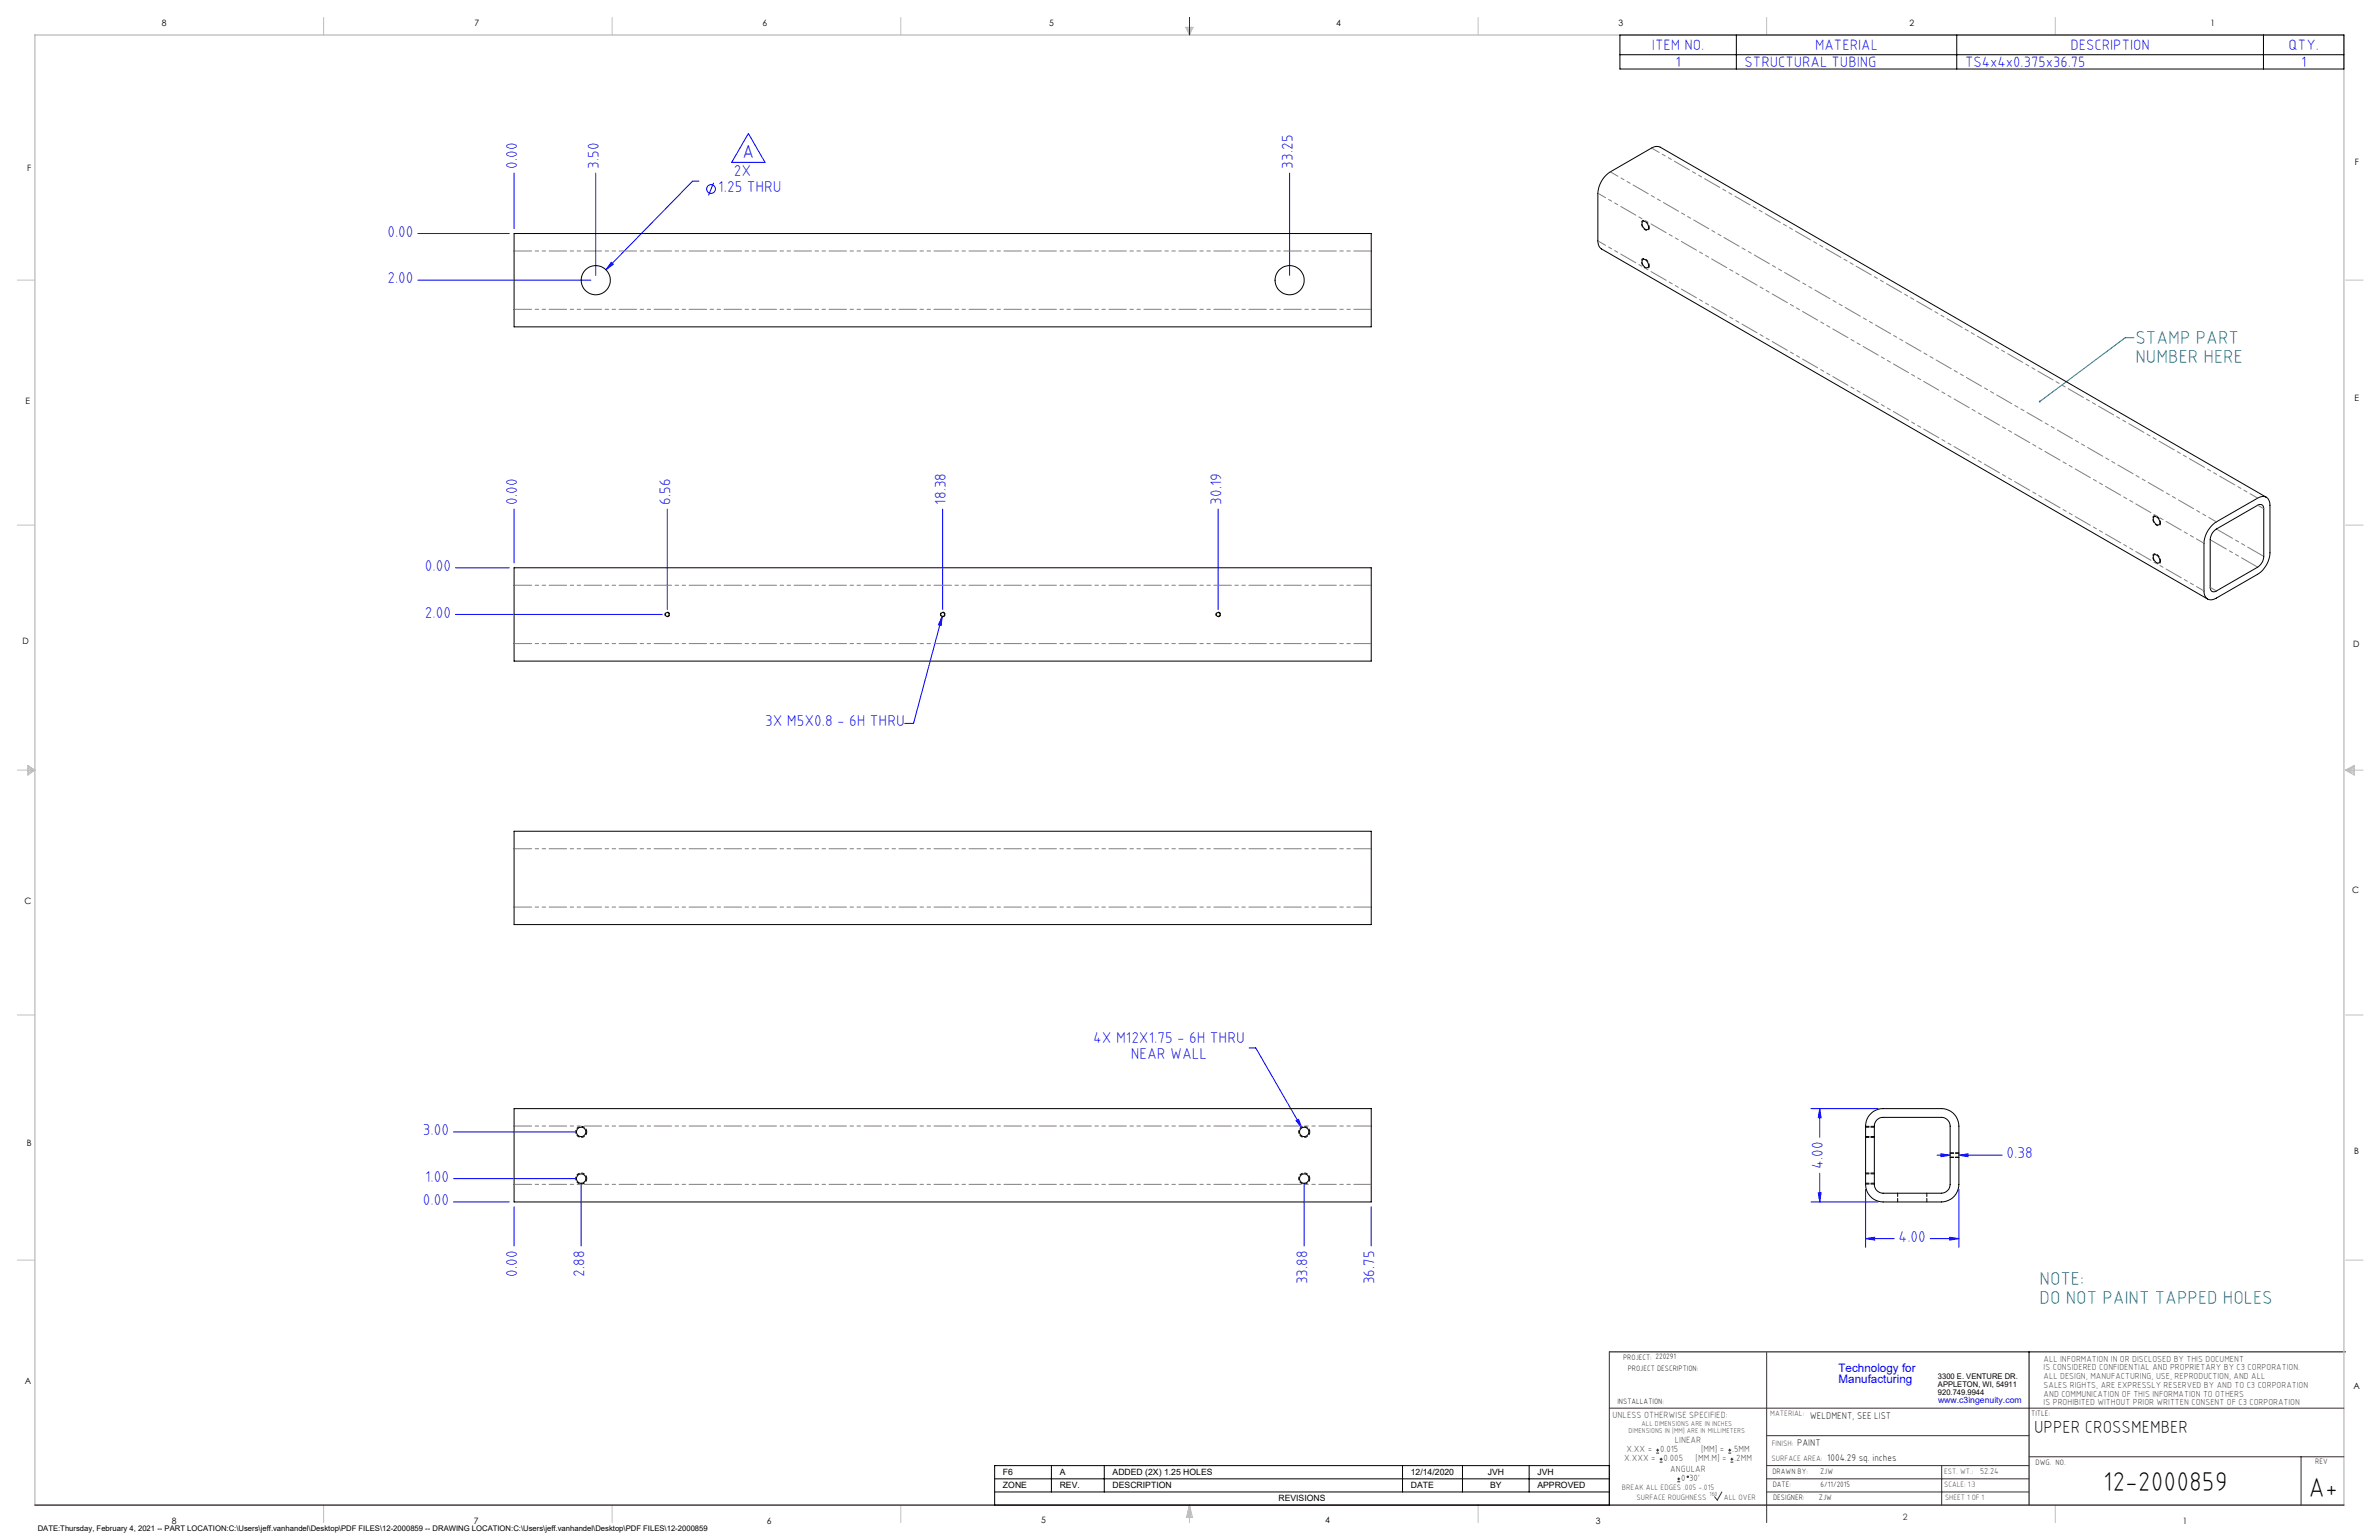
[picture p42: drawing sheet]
<svg xmlns="http://www.w3.org/2000/svg" width="864mm" height="559mm" viewBox="0 0 864 559" stroke-linecap="round" stroke-linejoin="round" font-family="sans-serif">
<defs><g id="words">
<g font-size="9.9">
<text x="763.5" y="541.1">12-2000859</text>
<text x="838" y="543.2">A+</text>
</g>
<text font-size="6.8" fill="#00f" x="269.6" y="57.5">A</text>
<g font-size="6.8" fill="#008080">
<text x="775.2" y="124.9">STAMP PART</text>
<text x="775.2" y="131.7">NUMBER HERE</text>
<text x="740.4" y="466.3">NOTE:</text>
<text x="740.4" y="473.1">DO NOT PAINT TAPPED HOLES</text>
</g>
<text font-size="6.3" x="738.4" y="519.9">UPPER CROSSMEMBER</text>
<g font-size="5.7" fill="#00f">
<text x="187.8" y="61.2" transform="rotate(-90 187.8 61.2)">0.00</text>
<text x="217.4" y="61.2" transform="rotate(-90 217.4 61.2)">3.50</text>
<text x="266.4" y="64">2X</text>
<text x="469.3" y="61.2" transform="rotate(-90 469.3 61.2)">33.25</text>
<text x="260.8" y="69.7">1.25 THRU</text>
<text x="140.6" y="85.9">0.00</text>
<text x="140.6" y="102.8">2.00</text>
<text x="187.8" y="183.1" transform="rotate(-90 187.8 183.1)">0.00</text>
<text x="243.4" y="183.1" transform="rotate(-90 243.4 183.1)">6.56</text>
<text x="343.4" y="183.1" transform="rotate(-90 343.4 183.1)">18.38</text>
<text x="443.4" y="183.1" transform="rotate(-90 443.4 183.1)">30.19</text>
<text x="154.2" y="207.1">0.00</text>
<text x="154.2" y="224.1">2.00</text>
<text x="277.7" y="263.6">3X M5X0.8 - 6H THRU</text>
<text x="396.8" y="378.5">4X M12X1.75 - 6H THRU</text>
<text x="410.5" y="384.2">NEAR WALL</text>
<text x="153.5" y="411.8">3.00</text>
<text x="661.7" y="424.1" transform="rotate(-90 661.7 424.1)">4.00</text>
<text x="728.4" y="420.3">0.38</text>
<text x="154.3" y="428.8">1.00</text>
<text x="153.5" y="437.2">0.00</text>
<text x="689.2" y="450.6">4.00</text>
<text x="187.8" y="463.2" transform="rotate(-90 187.8 463.2)">0.00</text>
<text x="212.1" y="463.2" transform="rotate(-90 212.1 463.2)">2.88</text>
<text x="474.6" y="466" transform="rotate(-90 474.6 466)">33.88</text>
<text x="498.9" y="466" transform="rotate(-90 498.9 466)">36.75</text>
</g>
<g font-size="5.4" fill="#00f">
<text x="599.7" y="18.1">ITEM NO.</text>
<text x="658.9" y="18.1">MATERIAL</text>
<text x="751.6" y="18.1">DESCRIPTION</text>
<text x="830.8" y="18.1">QTY.</text>
<text x="608.2" y="24.3">1</text>
<text x="633.3" y="24.3">STRUCTURAL TUBING</text>
<text x="713.3" y="24.3">TS4x4x0.375x36.75</text>
<text x="835.3" y="24.3">1</text>
</g>
<g font-size="4.2" fill="#00f">
<text x="667.4" y="497.7">Technology for</text>
<text x="667.4" y="502">Manufacturing</text>
</g>
<g font-size="3.5">
<text x="657" y="514.9">WELDMENT, SEE LIST</text>
<text x="652.4" y="524.7">PAINT</text>
<text x="663.3" y="530.1">1004.29 sq. inches</text>
</g>
<g font-size="3.3" fill="#382c30">
<text x="585.4" y="514.4">UNLESS OTHERWISE SPECIFIED:</text>
<text x="590.4" y="526.8">X.XX =</text>
<text x="602.6" y="526.8">0.015</text>
<text x="608" y="523.6">LINEAR</text>
<text x="617.5" y="526.8">[MM] =</text>
<text x="628.8" y="526.8">.5MM</text>
<text x="589.6" y="530.1">X.XXX =</text>
<text x="603.9" y="530.1">0.005</text>
<text x="606.3" y="534">ANGULAR</text>
<text x="615.5" y="530.1">[MM.M] =</text>
<text x="629.6" y="530.1">.2MM</text>
<text x="610.3" y="537.3">0</text>
<text x="613.2" y="537.3">30'</text>
</g>
<g font-size="3.2">
<text x="58.8" y="9.6">8</text>
<text x="172.3" y="9.5">7</text>
<text x="276.8" y="9.5">6</text>
<text x="380.9" y="9.6">5</text>
<text x="485" y="9.5">4</text>
<text x="587.5" y="9.5">3</text>
<text x="693.1" y="9.5">2</text>
<text x="802.4" y="9.5">1</text>
<text x="854.9" y="59.8">F</text>
<text x="9.9" y="62">F</text>
<text x="9.3" y="146.5">E</text>
<text x="854.7" y="145.5">E</text>
<text x="8.2" y="233.6">D</text>
<text x="854.3" y="234.9">D</text>
<text x="8.9" y="328.1">C</text>
<text x="853.9" y="324.1">C</text>
<text x="9.7" y="415.8">B</text>
<text x="854.6" y="418.6">B</text>
<text x="9" y="502">A</text>
<text x="854.3" y="503.9">A</text>
<text x="62.3" y="552.9">8</text>
<text x="172" y="552.9">7</text>
<text x="278.3" y="552.9">6</text>
<text x="377.9" y="552.8">5</text>
<text x="481" y="552.8">4</text>
<text x="579.3" y="552.8">3</text>
<text x="792.4" y="552.8">1</text>
</g>
<g font-size="3.2" fill="#382c30">
<text x="741.9" y="494.1">ALL INFORMATION IN OR DISCLOSED BY THIS DOCUMENT</text>
<text x="741.9" y="497.3">IS CONSIDERED CONFIDENTIAL AND PROPRIETARY BY C3 CORPORATION.</text>
<text x="741.9" y="500.4">ALL DESIGN, MANUFACTURING, USE, REPRODUCTION, AND ALL</text>
<text x="741.9" y="503.6">SALES RIGHTS, ARE EXPRESSLY RESERVED BY AND TO C3 CORPORATION</text>
<text x="741.9" y="506.8">AND COMMUNICATION OF THIS INFORMATION TO OTHERS</text>
<text x="741.9" y="510">IS PROHIBITED WITHOUT PRIOR WRITTEN CONSENT OF C3 CORPORATION</text>
<text x="718.8" y="534.7">52.24</text>
<text x="690.7" y="551.6">2</text>
</g>
<text font-size="3.1" fill="#00f" x="703.5" y="509.2">www.c3ingenuity.com</text>
<g font-size="3.1">
<text x="364.1" y="535.3">F6</text>
<text x="384.7" y="535.3">A</text>
<text x="403.9" y="535.3">ADDED (2X) 1.25 HOLES</text>
<text x="512.1" y="535.3">12/14/2020</text>
<text x="540" y="535.3">JVH</text>
<text x="558.1" y="535.3">JVH</text>
<text x="364.1" y="540">ZONE</text>
<text x="384.7" y="540">REV.</text>
<text x="403.9" y="540">DESCRIPTION</text>
<text x="464.1" y="544.8">REVISIONS</text>
<text x="512.1" y="540">DATE</text>
<text x="540.9" y="540">BY</text>
<text x="558.1" y="540">APPROVED</text>
</g>
<g font-size="2.8">
<text x="589.2" y="493.3">PROJECT: 220291</text>
<text x="590.9" y="497.3">PROJECT DESCRIPTION:</text>
<text x="703.5" y="500.5">3300 E. VENTURE DR.</text>
<text x="703.5" y="503.3">APPLETON, WI, 54911</text>
<text x="587.1" y="509.6">INSTALLATION:</text>
<text x="703.5" y="506.2">920.749.9944</text>
<text x="737.3" y="513.8">TITLE:</text>
<text x="738.9" y="531.5">DWG. NO.</text>
<text x="840.5" y="531.3">REV</text>
<text x="643.4" y="534.9">DRAWN BY:</text>
<text x="643.5" y="539.7">DATE:</text>
<text x="660.7" y="534.7">ZJW</text>
<text x="660.9" y="539.6">6/11/2015</text>
<text x="643.6" y="544.4">DESIGNER:</text>
<text x="660.3" y="544.3">ZJW</text>
<text x="13.7" y="555.5">DATE:Thursday, February 4, 2021 -- PART LOCATION:C:\Users\jeff.vanhandel\Desktop\PDF FILES\12-2000859 -- DRAWING LOCATION:C:\Users\jeff.vanhandel\Desktop\PDF FILES\12-2000859</text>
</g>
<g font-size="2.8" fill="#382c30">
<text x="642.6" y="513.8">MATERIAL:</text>
<text x="643.2" y="524.8">FINISH:</text>
<text x="643.1" y="530.1">SURFACE AREA:</text>
<text x="705.7" y="534.7">EST. WT.:</text>
<text x="705.7" y="539.7">SCALE: 1:3</text>
<text x="588.8" y="540.5">BREAK ALL EDGES .005 -.015</text>
<text x="594" y="544.2">SURFACE ROUGHNESS</text>
<text x="625.8" y="544.2">ALL OVER</text>
<text x="706.1" y="544.4">SHEET 1 OF 1</text>
</g>
<g font-size="2.5" fill="#382c30">
<text x="591.2" y="520.1">DIMENSIONS IN [MM] ARE IN MILLIMETERS</text>
<text x="595.9" y="517.3">ALL DIMENSIONS ARE IN INCHES</text>
</g>
<text font-size="2.2" fill="#382c30" x="620.6" y="542.9">160</text>
</g></defs>
<g fill="none" stroke="#000" stroke-width=".36">
<path d="M588 12.7h262.9v12.3h-262.9zM588 19.9h262.9M630.3 12.7v12.3M710.3 12.7v12.3M821.7 12.7v12.3M584.2 490.5h267.3M736.6 490.5v55.6M361.1 531.8h223.1v14.3h-223.1zM361.1 536.6h223.1M381.7 531.8v9.6M400.9 531.8v9.6M509.1 531.8v9.6"/>
<path d="M530.9 531.8v9.6M555.1 531.8v9.6M361.1 541.4h223.1"/>
</g>
<g fill="none" stroke="#c0c0c0" stroke-width=".36">
<path d="M117.5 6.4v6.3M222.2 6.4v6.3M327 6.4v6.3M430.4 9.9h2.7l-1.3 2.8zM430.9 9.9l.9 2.8M431.2 9.9l.6 2.8M432.1 9.9l-.3 2.8M432.6 9.9l-.8 2.8M536.6 6.4v6.3M641.3 6.4v6.3M746.1 6.4v6.3M6.3 101.6h6.4"/>
<path d="M851.5 101.6h6.3M6.3 190.5h6.4M851.5 190.5h6.3M6.3 279.4h6.4M10.1 277.7l2.6 1.7-2.6 1.9zM10.1 278.2l2.6 1.2M10.1 278.8l2.6 .6M12.7 279.4l-2.6 1.2M12.7 279.4l-2.6 .5M851.5 279.4h6.3M851.5 279.4l3.1 .5M851.5 279.4l3.1 1.2"/>
<path d="M851.5 279.4l3.1-1.7v3.6zM854.6 278.8l-3.1 .6M854.6 278.2l-3.1 1.2M6.3 368.3h6.4M851.5 368.3h6.3M6.3 457.2h6.4M851.5 457.2h6.3M117.5 546.1v6.4M222.2 546.1v6.4M327 546.1v6.4M431.8 546.1v6.4M431.8 546.1l1.1 4.5h-2.2z"/>
<path d="M431.8 546.1l.6 4.5M431.8 546.1l-.9 4.5M431.8 546.1l-.4 4.5M431.8 546.1l.3 4.5M536.6 546.1v6.4M746.1 546.1v6.4"/>
</g>
<path d="M12.7 546.1v-533.4h838.2v533.4" fill="none" stroke="#c0c0c0" stroke-width=".5"/>
<g fill="none" stroke="#00f" stroke-width=".36">
<path d="M431.8 6.4v6.3M271.7 48.4l6 10.5h-12.1zM186.6 62.8v20.2M216.3 62.8v37.1M253.8 65.8h-2.4l-31.4 32.1M259 66.3l-1.8 4.6M468.1 62.8v37.1M151.7 84.7h33.2M221.9 95.2l.7 .7-2.6 2zM151.7 101.7h62.8M186.6 184.7v19.6M242.2 184.7v36.5"/>
<path d="M342.2 184.7v36.5M442.2 184.7v36.5M165.3 206h19.6M165.3 223h75.1M342 223.6l-.3 3.4-1-.3zM342 223.6l-10.4 38.9h-3.2M453.5 380.3h2.4l16.7 29M164.6 410.7h44.6M470.5 406.6l.9-.4 1.2 3.1zM657.4 402.3h24.4M660.6 402.3v10.3M660.6 402.3l.5 3.3h-1.1z"/>
<path d="M703.2 419.2h4.7M704.6 418.7l3.3 .5-3.3 .5zM711.1 419.2l3.3-.5v1zM711.1 419.2h15.7M164.6 436.1h20.3M164.6 427.7h44.6M186.6 437.9v14.2M211 429.4v22.7M473.4 429.4v22.7M497.8 437.9v14.2M657.4 436.1h24.4M660 432.8h1.1l-.5 3.3z"/>
<path d="M660.6 425.7v10.4M677.2 431.6v21M711.1 431.6v21M677.2 449.4l3.3-.5v1.1zM677.2 449.4h10.4M700.7 449.4h10.4M707.8 448.9l3.3 .5-3.3 .6z"/>
<circle cx="258.1" cy="68.6" r="1.59"/>
</g>
<path d="M584.2 490.5v55.6M641.3 490.7v61.8M584.2 511h266.7M641.3 520.9h95.3M641.3 531.8h95.3M641.3 536.6h95.3M704.8 531.8v14.3M736.6 528.6h114.3M835.3 528.6v17.5M625.1 541.4l-1.7 2.9-1-1.2M641.3 541.4h95.3" fill="none" stroke="#382c30" stroke-width=".36"/>
<path d="M12.7 546.1h838.2" fill="none" stroke="#382c30" stroke-width=".5"/>
<path d="M213 410.7a2 2 0 0 0-3-1.8 2 2 0 0 0-.1 3.5 2 2 0 0 0 3.1-1.5v-.2M475.5 410.7a2 2 0 0 0-3-1.8 2 2 0 0 0-.2 3.5 2 2 0 0 0 3.1-1.5l.1-.2M213 427.6a2 2 0 0 0-3-1.7 2 2 0 0 0-.1 3.4 2 2 0 0 0 3.1-1.5v-.2M475.5 427.6a2 2 0 0 0-3-1.7 2 2 0 0 0-.2 3.4 2 2 0 0 0 3.1-1.5l.1-.2" fill="none" stroke="#000" stroke-width=".36" stroke-dasharray="1.3 .6" stroke-dashoffset=".1" stroke-linecap="butt"/>
<path d="M243.1 222.9a.83 .83 0 0 0-1.3-.7 .83 .83 0 0 0-.1 1.4 .83 .83 0 0 0 1.3-.5l.1-.2M343.1 222.9a.83 .83 0 0 0-1.3-.7 .83 .83 0 0 0-.1 1.4 .83 .83 0 0 0 1.3-.5l.1-.2M443.1 222.9a.83 .83 0 0 0-1.3-.7 .83 .83 0 0 0-.1 1.4 .83 .83 0 0 0 1.3-.5l.1-.2" fill="none" stroke="#000" stroke-width=".36" stroke-dasharray="1.3 .6" stroke-dashoffset="-.1" stroke-linecap="butt"/>
<path d="M598.7 96.4a1.03 1.03 0 0 1-.9 1.1 1.03 1.03 0 0 1-1.1-.7 1.97 1.97 0 0 1-.3-3 2.43 2.43 0 0 1 2.3 2.6M598.7 82.6a1.03 1.03 0 0 1-.9 1.1 1.03 1.03 0 0 1-1.1-.8 1.97 1.97 0 0 1-.3-2.9 2.43 2.43 0 0 1 2.3 2.6M784.3 189.8a1.03 1.03 0 0 1-.9 1 1.03 1.03 0 0 1-1.1-.7 1.97 1.97 0 0 1-.3-2.9 2.43 2.43 0 0 1 2.3 2.6M784.3 203.6a1.03 1.03 0 0 1-.9 1 1.03 1.03 0 0 1-1.1-.7 1.97 1.97 0 0 1-.3-2.9 2.43 2.43 0 0 1 2.3 2.6" fill="none" stroke="#000" stroke-width=".36" stroke-dasharray="1.3 .6" stroke-dashoffset=".4" stroke-linecap="butt"/>
<path d="M677.2 412.7h3.2M680.4 408.7h-3.2M711.1 418.3h-3.2M677.2 429.6h3.2M680.4 425.6h-3.2M707.9 420h3.2" fill="none" stroke="#000" stroke-width=".36" stroke-dasharray="1.3 .6"/>
<path d="M774.6 122.6h-3.1l-31 23.1" fill="none" stroke="#008080" stroke-width=".36"/>
<path d="M740.2 145.5a.34 .34 0 0 1 .5 0 .34 .34 0 0 1 0 .5 .34 .34 0 0 1-.5-.1l.3-.2-.3 .2z" fill="#008080"/>
<g fill="#00f">
<path d="M470.5 406.6l2.1 2.7-1.2-3.1zM342 223.6l-1.3 3.1 1 .3zM221.9 95.2l-1.9 2.7 2.6-2z"/>
<path d="M704.6 418.7l3.3 .5-3.3 .5zM711.1 419.2l3.3-.5v1z"/>
<path d="M677.2 449.4l3.3-.5v1.1zM707.8 448.9l3.3 .5-3.3 .6z"/>
<path d="M660.6 402.3l.5 3.3h-1.1zM660 432.8h1.1l-.5 3.3z"/>
</g>
<g fill="none" stroke="#000" stroke-width=".36">
<path d="M186.6 84.7h311.2v33.9h-311.2zM596.3 80.4a1.87 1.87 0 0 1 1.8 .9 1.87 1.87 0 0 1 0 2 1.96 1.96 0 0 1-1.8-2.9zM596.3 94.3a1.87 1.87 0 0 1 1.8 .8 1.87 1.87 0 0 1 0 2 1.96 1.96 0 0 1-1.8-2.8zM781.9 187.6a1.88 1.88 0 0 1 1.8 .8 1.88 1.88 0 0 1 0 2 1.99 1.99 0 0 1-1.8-2.8zM803.3 190.3l1.2-.9 15-8.6a2.72 2.72 0 0 1 3.2-.4 2.72 2.72 0 0 1 1.3 2.9v17.3a9.9 9.9 0 0 1-4.5 7.8l-15 8.6a2.72 2.72 0 0 1-3.1 .4 2.72 2.72 0 0 1-1.3-2.9v-17.3a9.9 9.9 0 0 1 3.2-6.9zM803.7 192.7l15.8-9.4a1.36 1.36 0 0 1 1.6-.1 1.36 1.36 0 0 1 .7 1.4v17.3a4.9 4.9 0 0 1-2.3 3.9l-15 8.7a1.36 1.36 0 0 1-1.5 .1 1.36 1.36 0 0 1-.7-1.5l.1-17.8 .6-1.7zM822.7 180.4l-220-127-1.3-.3-1.3 .3-15.5 9a9.9 9.9 0 0 0-4.6 7.8v17.2l.5 2 .9 .9 220 127M186.6 206h311.2v33.9h-311.2zM781.9 201.4a1.88 1.88 0 0 1 1.8 .8 1.88 1.88 0 0 1 0 2 1.99 1.99 0 0 1-1.8-2.8zM186.6 301.6h311.2v33.9h-311.2zM186.6 402.3h311.2v33.8h-311.2zM679.4 403.8l1.5-1 1.8-.5h22a6.3 6.3 0 0 1 6.4 6.3v21.2a6.4 6.4 0 0 1-6.4 6.3h-21.1a6.3 6.3 0 0 1-6.4-6.3v-21.2l.3-1.8a5.9 5.9 0 0 1 1.9-3z"/>
<path d="M681.3 406.4l1-.7 1.3-.3h21.1a3.2 3.2 0 0 1 3.2 3.2v21.2a3.3 3.3 0 0 1-3.2 3.2h-21.1a3.2 3.2 0 0 1-3.2-3.2v-21.2l.2-1.2z"/>
<circle cx="216.3" cy="101.7" r="5.3"/>
<circle cx="468.1" cy="101.7" r="5.3"/>
<circle cx="242.2" cy="223" r=".7"/>
<circle cx="342.2" cy="223" r=".71"/>
<circle cx="442.2" cy="223" r=".7"/>
<circle cx="211" cy="410.7" r="1.71"/>
<circle cx="473.5" cy="410.7" r="1.71"/>
<circle cx="211" cy="427.7" r="1.71"/>
<circle cx="473.5" cy="427.7" r="1.71"/>
</g>
<path d="M497.8 91.1h-311.2M497.8 112.2h-311.2M821.8 184.6l-2.3-1.3M497.8 212.4h-311.2M804.6 214.4l-2.3-1.3M497.8 233.5h-311.2M497.8 308h-311.2M497.8 329.1h-311.2M497.8 408.6h-311.2M497.8 429.8h-311.2" fill="none" stroke="#808080" stroke-width=".36" stroke-dasharray="6.3 1.3 1.3 1.3 1.3 1.3"/>
<path d="M677.2 412.4h3.2M680.4 409h-3.2M707.9 419.9h3.2M711.1 418.5h-3.2M677.2 429.3h3.2M680.4 425.9h-3.2M688.9 432.9v3.2M699.5 436.1v-3.2" fill="none" stroke="#000" stroke-width=".36" stroke-dasharray="1.3 .6"/>
<path d="M800.1 197.1l-220-127M804.6 189.4l-220-127M819.5 180.7l-220-127M800.1 214.4l-220-127" fill="none" stroke="#808080" stroke-width=".36" stroke-dasharray="6.3 1.3 1.3 1.3 1.3 1.3" stroke-dashoffset="3.2"/>
<path d="M819.5 205.8l-17.2-9.9M821.8 201.9l-17.2-9.9" fill="none" stroke="#808080" stroke-width=".36" stroke-dasharray="6.3 1.3 1.3 1.3 1.3 1.3" stroke-dashoffset="-.4"/>
<g fill="none" stroke="#382c30" stroke-width=".36">
<path d="M601.2 527.3h1.1M601.2 526.2h1.1M601.7 525.7v1M602.5 530.5h1M602.5 529.5h1M603 529v1M608.9 537.7h1M608.9 536.6h1M609.4 536.1v1.1M627.4 527.3h1M627.4 526.2h1M627.9 525.7v1"/>
<path d="M628.2 530.5h1M628.2 529.5h1M628.7 529v1"/>
<circle cx="612.7" cy="535.9" r=".27"/>
</g>
<use href="#words"/>
</svg>
